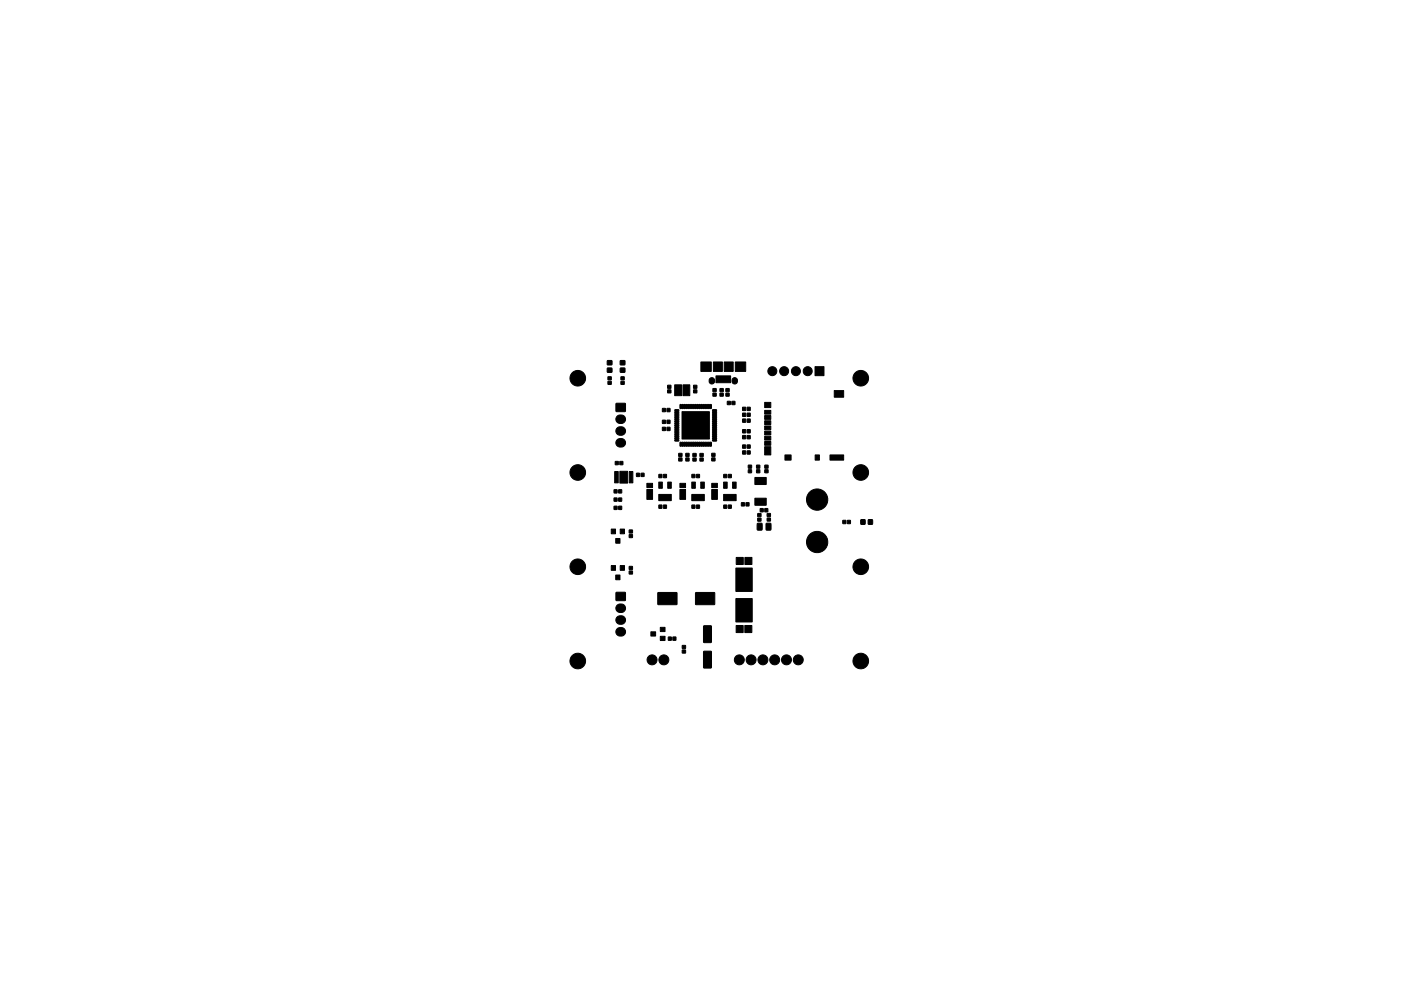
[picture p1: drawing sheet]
<svg xmlns="http://www.w3.org/2000/svg" width="297mm" height="210mm" viewBox="0 0 297 210" stroke-linecap="round" stroke-linejoin="round" font-family="sans-serif">
<g fill="#000" stroke="#000" stroke-width=".21">
<path d="M128.9 80h.7v.6h-.7zM128.8 78.1h.9v.9h-.9zM128.8 76.5h.9v.9h-.9zM131.7 80h.6v.6h-.6zM131.5 78.1h1v.9h-1zM131.5 76.5h1v.9h-1zM148.6 76.8h2.2v2h-2.2zM151.2 76.8h2v2h-2zM153.5 76.8h2v2h-2zM155.9 76.8h2.2v2h-2.2zM172.8 77.8h1.9v1.9h-1.9zM128.9 80.9h.7v.6h-.7z"/>
<path d="M130.5 97.9h.6v.7h-.6zM130.8 90.8l.5-.2 .5-.1a.9 .9 0 0 1 .8 .9 .9 .9 0 0 1-.8 .9h-.4a.9 .9 0 0 1-.8-.5 .9 .9 0 0 1 .2-1zM130.8 93.3l.5-.2 .5-.1a.9 .9 0 0 1 .8 .9 .9 .9 0 0 1-.8 .9h-.4a.9 .9 0 0 1-.8-.5 .9 .9 0 0 1 .2-1zM130.8 88.3l.5-.2 .5-.1a.9 .9 0 0 1 .8 .9 .9 .9 0 0 1-.8 .9h-.4a.9 .9 0 0 1-.8-.5 .9 .9 0 0 1 .2-1zM131.4 97.9h.6v.7h-.6zM131.7 80.9h.6v.6h-.6zM130.6 85.6h2v1.7h-2zM140.5 90.7h.6v.6h-.6zM140.5 89.2h.6v.6h-.6zM140.5 86.7h.6v.6h-.6zM141.4 90.7h.6v.6h-.6zM141.4 89.2h.6v.6h-.6z"/>
<path d="M141.4 86.7h.6v.6h-.6zM141.6 82.7h.6v.6h-.6zM141.6 81.8h.6v.6h-.6zM143.1 86.9h.7l.1 .1 .1 6.4-.2 .2-.7-.1zM144.2 93.8h6.5l.1 .8-.1 .1h-6.4l-.2-.1zM144.2 85.8h6.5l.1 .8-.1 .1h-6.4l-.2-.1zM143 81.6h1.5v2.3h-1.5zM143.9 97.2h.7v.6h-.7zM143.9 96.2h.7v.6h-.7zM145.4 97.2h.7v.6h-.7zM145.4 96.2h.7v.6h-.7zM144.8 81.6h1.5v2.3h-1.5z"/>
<path d="M146.9 97.2h.7v.6h-.7zM146.9 96.2h.7v.6h-.7zM147.1 82.7h.6v.6h-.6zM147.1 81.8h.6v.6h-.6zM148.4 97.2h.7v.6h-.7zM148.4 96.2h.7v.6h-.7zM144.6 87.3h5.8v5.8h-5.8zM150.9 97.2h.7v.6h-.7zM150.9 96.2h.7v.6h-.7zM151.2 83.4h.6v.6h-.6zM151.2 82.5h.6v.6h-.6zM151.1 86.9h.7l.1 .1 .1 6.4-.2 .2-.7-.1z"/>
<path d="M152.7 83.4h.6v.6h-.6zM152.7 82.5h.6v.6h-.6zM153.9 83.4h.7v.6h-.7zM153.9 82.5h.7v.6h-.7zM154.2 85.2h.6v.6h-.6zM151.8 79.7h3.1v1.5h-3.1zM155.2 85.2h.6v.6h-.6zM157.5 95.7h.6v.6h-.6zM157.5 94.4h.6v.7h-.6zM157.5 92.4h.6v.7h-.6zM157.5 91.2h.6v.6h-.6zM157.5 88.9h.6v.7h-.6z"/>
<path d="M157.5 87.7h.6v.6h-.6zM157.5 86.4h.6v.7h-.6zM158.4 95.7h.6v.6h-.6zM158.4 94.4h.6v.7h-.6zM158.4 92.4h.6v.7h-.6zM158.4 91.2h.6v.6h-.6zM158.4 88.9h.6v.7h-.6zM158.4 87.7h.6v.6h-.6zM158.4 86.4h.6v.7h-.6zM158.7 99.7h.6v.6h-.6zM158.7 98.7h.6v.6h-.6zM160.4 99.7h.7v.6h-.7z"/>
<path d="M160.4 98.7h.7v.6h-.7zM162.2 99.7h.6v.6h-.6zM162.2 98.7h.6v.6h-.6zM162.1 94.8h1.3v1.7h-1.3zM162.1 93.7h1.3v.8h-1.3zM162.1 92.6h1.3v.8h-1.3zM162.1 91.5h1.3v.8h-1.3zM162.1 90.4h1.3v.8h-1.3zM162.1 89.3h1.3v.8h-1.3zM162.1 88.2h1.3v.8h-1.3zM162.1 87.1h1.3v.8h-1.3zM162.1 85.4h1.3v1.1h-1.3z"/>
<path d="M166.4 96.5h1.3v1.1h-1.3zM172.8 96.5h.9v1.1h-.9zM176 96.5h2.9v1.1h-2.9zM176.9 82.9h2v1.4h-2zM129.6 112.2h.9v1h-.9zM130.2 107.4h.6v.7h-.6zM130.2 105.7h.6v.6h-.6zM130.2 103.9h.6v.7h-.6zM130.3 100h.8v2.4h-.8zM130.5 114.2h1v1h-1zM131.2 107.4h.6v.7h-.6zM131.2 105.7h.6v.6h-.6z"/>
<path d="M131.2 103.9h.6v.7h-.6zM131.5 112.2h.9v1h-.9zM131.4 100h1.7v2.5h-1.7zM133.4 113.4h.7v.6h-.7zM133.4 112.5h.7v.6h-.7zM133.4 100h.8v2.4h-.8zM135 100.4h.6v.7h-.6zM135.9 100.4h.6v.7h-.6zM137.1 103.8h1.3v2.1h-1.3zM137.1 102.5h1.3v.9h-1.3zM139.7 107.2h.6v.6h-.6zM139.7 100.7h.6v.6h-.6z"/>
<path d="M139.7 102.3h.7v1.3h-.7zM140.7 107.2h.6v.6h-.6zM140.7 100.7h.6v.6h-.6zM139.7 104.9h2.6v1.3h-2.6zM141.6 102.3h.7v1.3h-.7zM144.1 103.8h1.3v2.1h-1.3zM144.1 102.5h1.3v.9h-1.3zM146.7 107.2h.6v.6h-.6zM146.7 100.7h.6v.6h-.6zM146.7 102.3h.7v1.3h-.7zM147.7 107.2h.6v.6h-.6zM147.7 100.7h.6v.6h-.6z"/>
<path d="M146.7 104.9h2.6v1.3h-2.6zM148.6 102.3h.7v1.3h-.7zM150.9 103.8h1.2v2.1h-1.2zM150.9 102.5h1.2v.9h-1.2zM153.5 107.2h.6v.6h-.6zM153.5 100.7h.6v.6h-.6zM153.4 102.3h.8v1.3h-.8zM154.4 107.2h.6v.6h-.6zM154.4 100.7h.6v.6h-.6zM153.4 104.9h2.7v1.3h-2.7zM155.3 102.3h.8v1.3h-.8zM156.1 118.3h1.5v1.5h-1.5z"/>
<path d="M157.2 106.7h.6v.6h-.6zM158.2 106.7h.6v.6h-.6zM157.9 118.3h1.5v1.5h-1.5zM160.7 109.9h.6v.7h-.6zM160.7 109h.6v.6h-.6zM160.6 111.1h1l-.1 1.4-.9-.1zM161.2 107.9h.6v.7h-.6zM160 105.7h2.5v1.5h-2.5zM160 101.3h2.5v1.5h-2.5zM162.2 107.9h.6v.7h-.6zM162.7 109.9h.6v.6h-.6zM162.7 109h.6v.6h-.6z"/>
<path d="M162.5 111.1h.9v1.4l-1-.1zM178.7 110.4h.6v.7h-.6zM179.7 110.4h.6v.7h-.6zM182.5 110.3h.9v.9h-.9zM184.1 110.3h.9v.9h-.9zM129.6 120h.9v1h-.9zM130.5 122h1v1h-1zM130.8 133.4l.5-.2 .5-.1a.9 .9 0 0 1 .8 .9 .9 .9 0 0 1-.8 .9h-.4a.9 .9 0 0 1-.8-.5 .9 .9 0 0 1 .2-1zM130.8 130.9l.5-.2 .5-.1a.9 .9 0 0 1 .8 .9 .9 .9 0 0 1-.8 .9h-.4a.9 .9 0 0 1-.8-.5 .9 .9 0 0 1 .2-1zM130.8 128.4l.5-.2 .5-.1a.9 .9 0 0 1 .8 .9 .9 .9 0 0 1-.8 .9h-.4a.9 .9 0 0 1-.8-.5 .9 .9 0 0 1 .2-1zM131.5 120h.9v1h-.9zM130.6 125.7h2v1.7h-2z"/>
<path d="M133.4 121.2h.7v.6h-.7zM133.4 120.2h.7v.6h-.7zM138 134h1v.9h-1zM140 135h1v.9h-1zM140 133.1h1v.9h-1zM141.7 135.2h.6v.6h-.6zM142.7 135.2h.6v.6h-.6zM139.5 125.7h4v2.5l-4 .1zM144.7 137.9h.6v.6h-.6zM144.7 137h.6v.6h-.6zM149.2 138.2l1.6 .1 .1 3.3-.2 .1-1.5-.1zM149.2 132.8l1.6 .1 .1 3.3-.2 .1-1.5-.1z"/>
<path d="M147.5 125.7h4v2.5l-4 .1zM156.1 132.7h1.5v1.5h-1.5zM157.9 132.7h1.5v1.5h-1.5zM156 127h3.5v5h-3.5zM156 120.5h3.5v5h-3.5z"/>
<circle cx="163.8" cy="78.7" r=".96"/>
<circle cx="166.2" cy="78.7" r=".96"/>
<circle cx="168.8" cy="78.7" r=".96"/>
<circle cx="171.2" cy="78.7" r=".96"/>
<circle cx="122.5" cy="80.3" r="1.66"/>
<circle cx="150.9" cy="80.8" r=".65"/>
<circle cx="155.8" cy="80.8" r=".65"/>
<circle cx="182.5" cy="80.3" r="1.66"/>
<circle cx="122.5" cy="100.2" r="1.65"/>
<circle cx="173.2" cy="106" r="2.26"/>
<circle cx="173.2" cy="115" r="2.26"/>
<circle cx="182.5" cy="100.2" r="1.65"/>
<circle cx="122.5" cy="120.3" r="1.66"/>
<circle cx="138.3" cy="140" r="1.06"/>
<circle cx="140.8" cy="140" r="1.06"/>
<circle cx="156.7" cy="140" r="1.06"/>
<circle cx="159.3" cy="140" r="1.06"/>
<circle cx="161.7" cy="140" r="1.06"/>
<circle cx="164.3" cy="140" r="1.06"/>
<circle cx="166.7" cy="140" r="1.06"/>
<circle cx="169.3" cy="140" r="1.06"/>
<circle cx="182.5" cy="120.3" r="1.66"/>
<circle cx="122.5" cy="140.3" r="1.66"/>
<circle cx="182.5" cy="140.3" r="1.66"/>
</g>
</svg>
